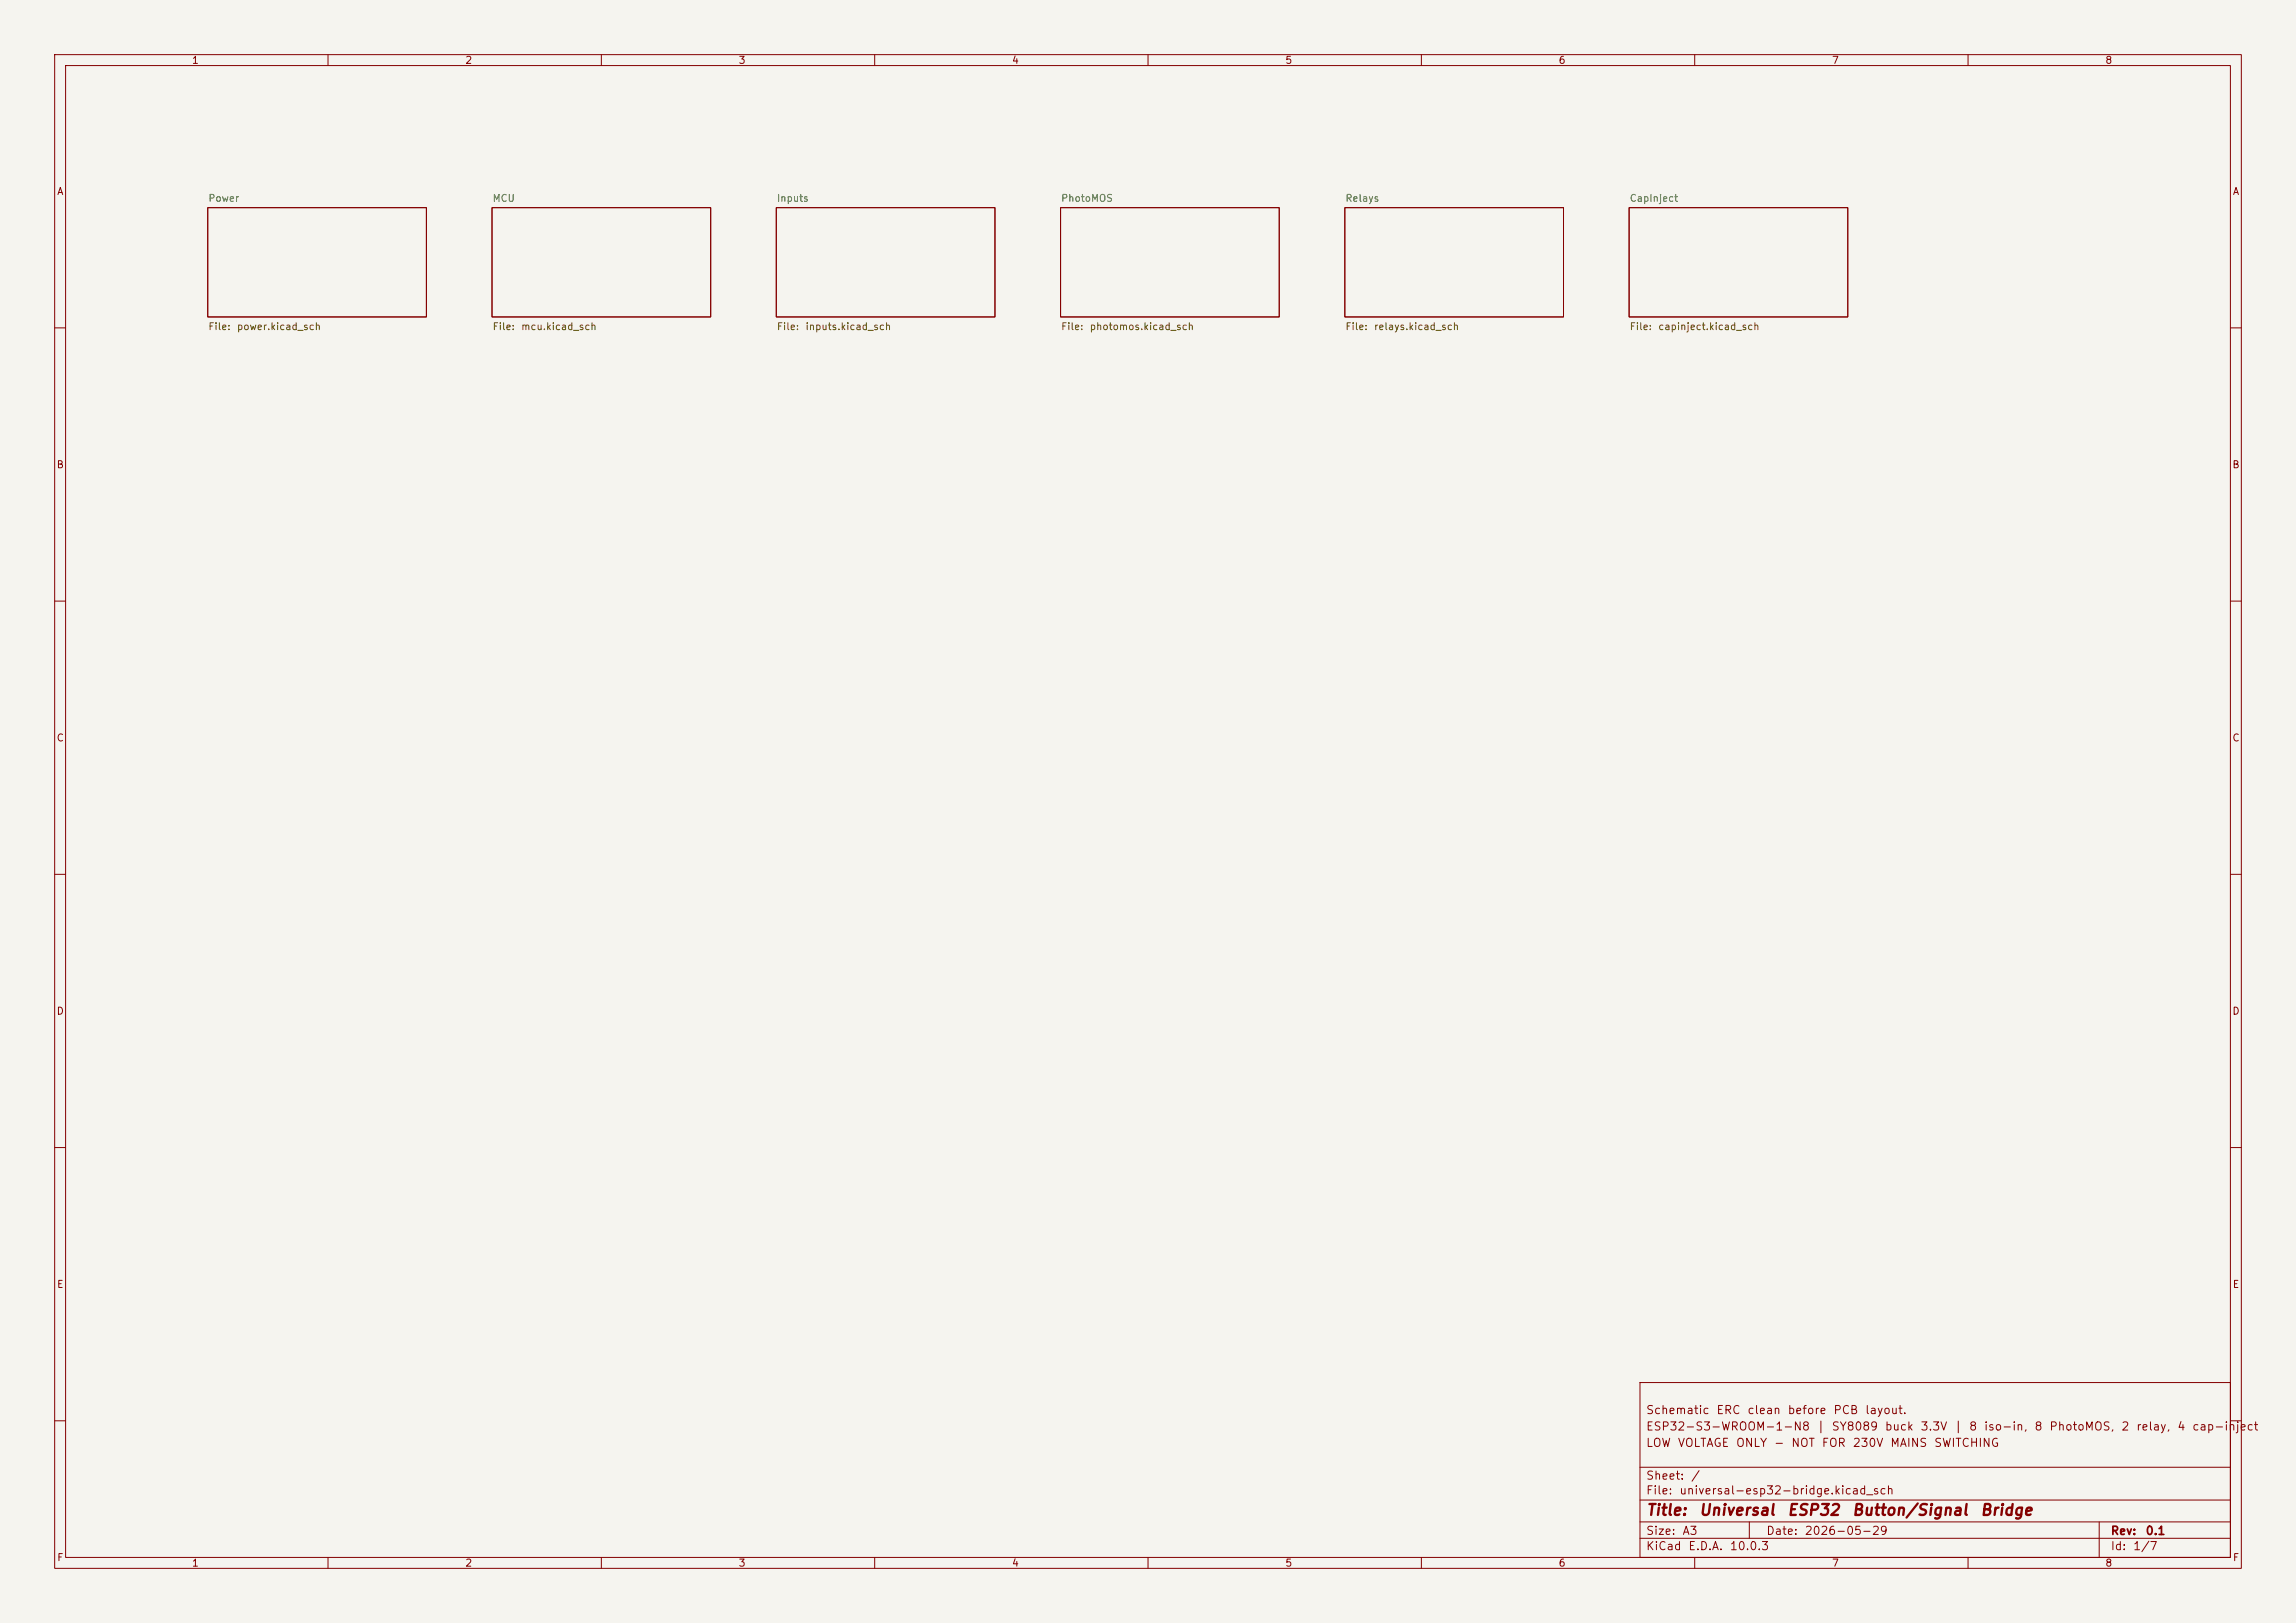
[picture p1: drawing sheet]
<svg xmlns="http://www.w3.org/2000/svg" width="420mm" height="297mm" viewBox="0 0 420 297" stroke-linecap="round" stroke-linejoin="round" font-family="sans-serif">
<defs><g id="words">
<g font-size="2" fill="#840000">
<text x="301" y="277.8">Title:</text>
<text x="310.7" y="277.8">Universal</text>
<text x="326.8" y="277.8">ESP32</text>
<text x="338.6" y="277.8">Button/Signal</text>
<text x="362.1" y="277.8">Bridge</text>
</g>
<g font-size="1.5" fill="#840000">
<text x="301" y="262.1">ESP32-S3-WROOM-1-N8</text>
<text x="301" y="259.1">Schematic</text>
<text x="313.9" y="259.1">ERC</text>
<text x="319.5" y="259.1">clean</text>
<text x="326.9" y="259.1">before</text>
<text x="332.2" y="262.1">|</text>
<text x="334.9" y="262.1">SY8089</text>
<text x="335.3" y="259.1">PCB</text>
<text x="341.1" y="259.1">layout.</text>
<text x="344.7" y="262.1">buck</text>
<text x="351.2" y="262.1">3.3V</text>
<text x="357.3" y="262.1">|</text>
<text x="360.1" y="262.1">8</text>
<text x="362.8" y="262.1">iso-in,</text>
<text x="372" y="262.1">8</text>
<text x="374.8" y="262.1">PhotoMOS,</text>
<text x="387.9" y="262.1">2</text>
<text x="390.6" y="262.1">relay,</text>
<text x="398.2" y="262.1">4</text>
<text x="400.9" y="262.1">cap-inject</text>
<text x="301" y="265.1">LOW</text>
<text x="306.8" y="265.1">VOLTAGE</text>
<text x="317.4" y="265.1">ONLY</text>
<text x="324.4" y="265.1">-</text>
<text x="327.5" y="265.1">NOT</text>
<text x="333.1" y="265.1">FOR</text>
<text x="338.8" y="265.1">230V</text>
<text x="345.7" y="265.1">MAINS</text>
<text x="353.7" y="265.1">SWITCHING</text>
<text x="301" y="273.8">File:</text>
<text x="301" y="271.1">Sheet:</text>
<text x="307.1" y="273.8">universal-esp32-bridge.kicad_sch</text>
<text x="309.2" y="271.1">/</text>
<text x="301" y="281.2">Size:</text>
<text x="307.6" y="281.2">A3</text>
<text x="323" y="281.2">Date:</text>
<text x="330" y="281.2">2026-05-29</text>
<text x="386" y="281.2">Rev:</text>
<text x="392.4" y="281.2">0.1</text>
<text x="301" y="284">KiCad</text>
<text x="308.7" y="284">E.D.A.</text>
<text x="316.3" y="284">10.0.3</text>
<text x="386" y="284">Id:</text>
<text x="390.1" y="284">1/7</text>
</g>
<g font-size="1.3" fill="#840000">
<text x="35" y="12">1</text>
<text x="85" y="12">2</text>
<text x="135" y="12">3</text>
<text x="185" y="12">4</text>
<text x="235" y="12">5</text>
<text x="285" y="12">6</text>
<text x="335" y="12">7</text>
<text x="385" y="12">8</text>
<text x="10.3" y="36">A</text>
<text x="408.3" y="36">A</text>
<text x="10.3" y="86">B</text>
<text x="408.2" y="86">B</text>
<text x="10.3" y="136">C</text>
<text x="408.2" y="136">C</text>
<text x="10.3" y="186">D</text>
<text x="408.2" y="186">D</text>
<text x="10.3" y="236">E</text>
<text x="408.3" y="236">E</text>
<text x="10.3" y="286">F</text>
<text x="35" y="287">1</text>
<text x="85" y="287">2</text>
<text x="135" y="287">3</text>
<text x="185" y="287">4</text>
<text x="235" y="287">5</text>
<text x="285" y="287">6</text>
<text x="335" y="287">7</text>
<text x="385" y="287">8</text>
<text x="408.3" y="286">F</text>
</g>
<g font-size="1.3" fill="#006464">
<text x="38" y="37.2">Power</text>
<text x="90" y="37.2">MCU</text>
<text x="142" y="37.2">Inputs</text>
<text x="194" y="37.2">PhotoMOS</text>
<text x="246" y="37.2">Relays</text>
<text x="298" y="37.2">CapInject</text>
</g>
<g font-size="1.3" fill="#725600">
<text x="38" y="60.7">File:</text>
<text x="43.2" y="60.7">power.kicad_sch</text>
<text x="90" y="60.7">File:</text>
<text x="95.2" y="60.7">mcu.kicad_sch</text>
<text x="142" y="60.7">File:</text>
<text x="147.2" y="60.7">inputs.kicad_sch</text>
<text x="194" y="60.7">File:</text>
<text x="199.2" y="60.7">photomos.kicad_sch</text>
<text x="246" y="60.7">File:</text>
<text x="251.2" y="60.7">relays.kicad_sch</text>
<text x="298" y="60.7">File:</text>
<text x="303.2" y="60.7">capinject.kicad_sch</text>
</g>
</g></defs>
<path d="M0 0h420v297h-420z" fill="#f5f4ef" stroke="#f5f4ef" stroke-width=".18"/>
<g fill="none" stroke="#840000" stroke-width=".18">
<path d="M10 10h400v277h-400zM12 12h396v273h-396zM60 10v2M110 10v2M160 10v2M210 10v2M260 10v2M310 10v2M360 10v2M38 38h40v20h-40zM90 38h40v20h-40zM142 38h40v20h-40z"/>
<path d="M194 38h40v20h-40zM246 38h40v20h-40zM298 38h40v20h-40zM10 60h2M408 60h2M10 110h2M408 110h2M10 160h2M408 160h2M10 210h2M408 210h2M300 253h108v32h-108z"/>
<path d="M10 260h2M300 278.5h108M300 274.5h108M300 268.5h108M320 278.5v3M384 278.5v6.5M408 260h2M60 285v2M110 285v2M160 285v2M210 285v2M260 285v2"/>
<path d="M300 281.5h108M310 285v2M360 285v2"/>
</g>
<use href="#words"/>
</svg>
